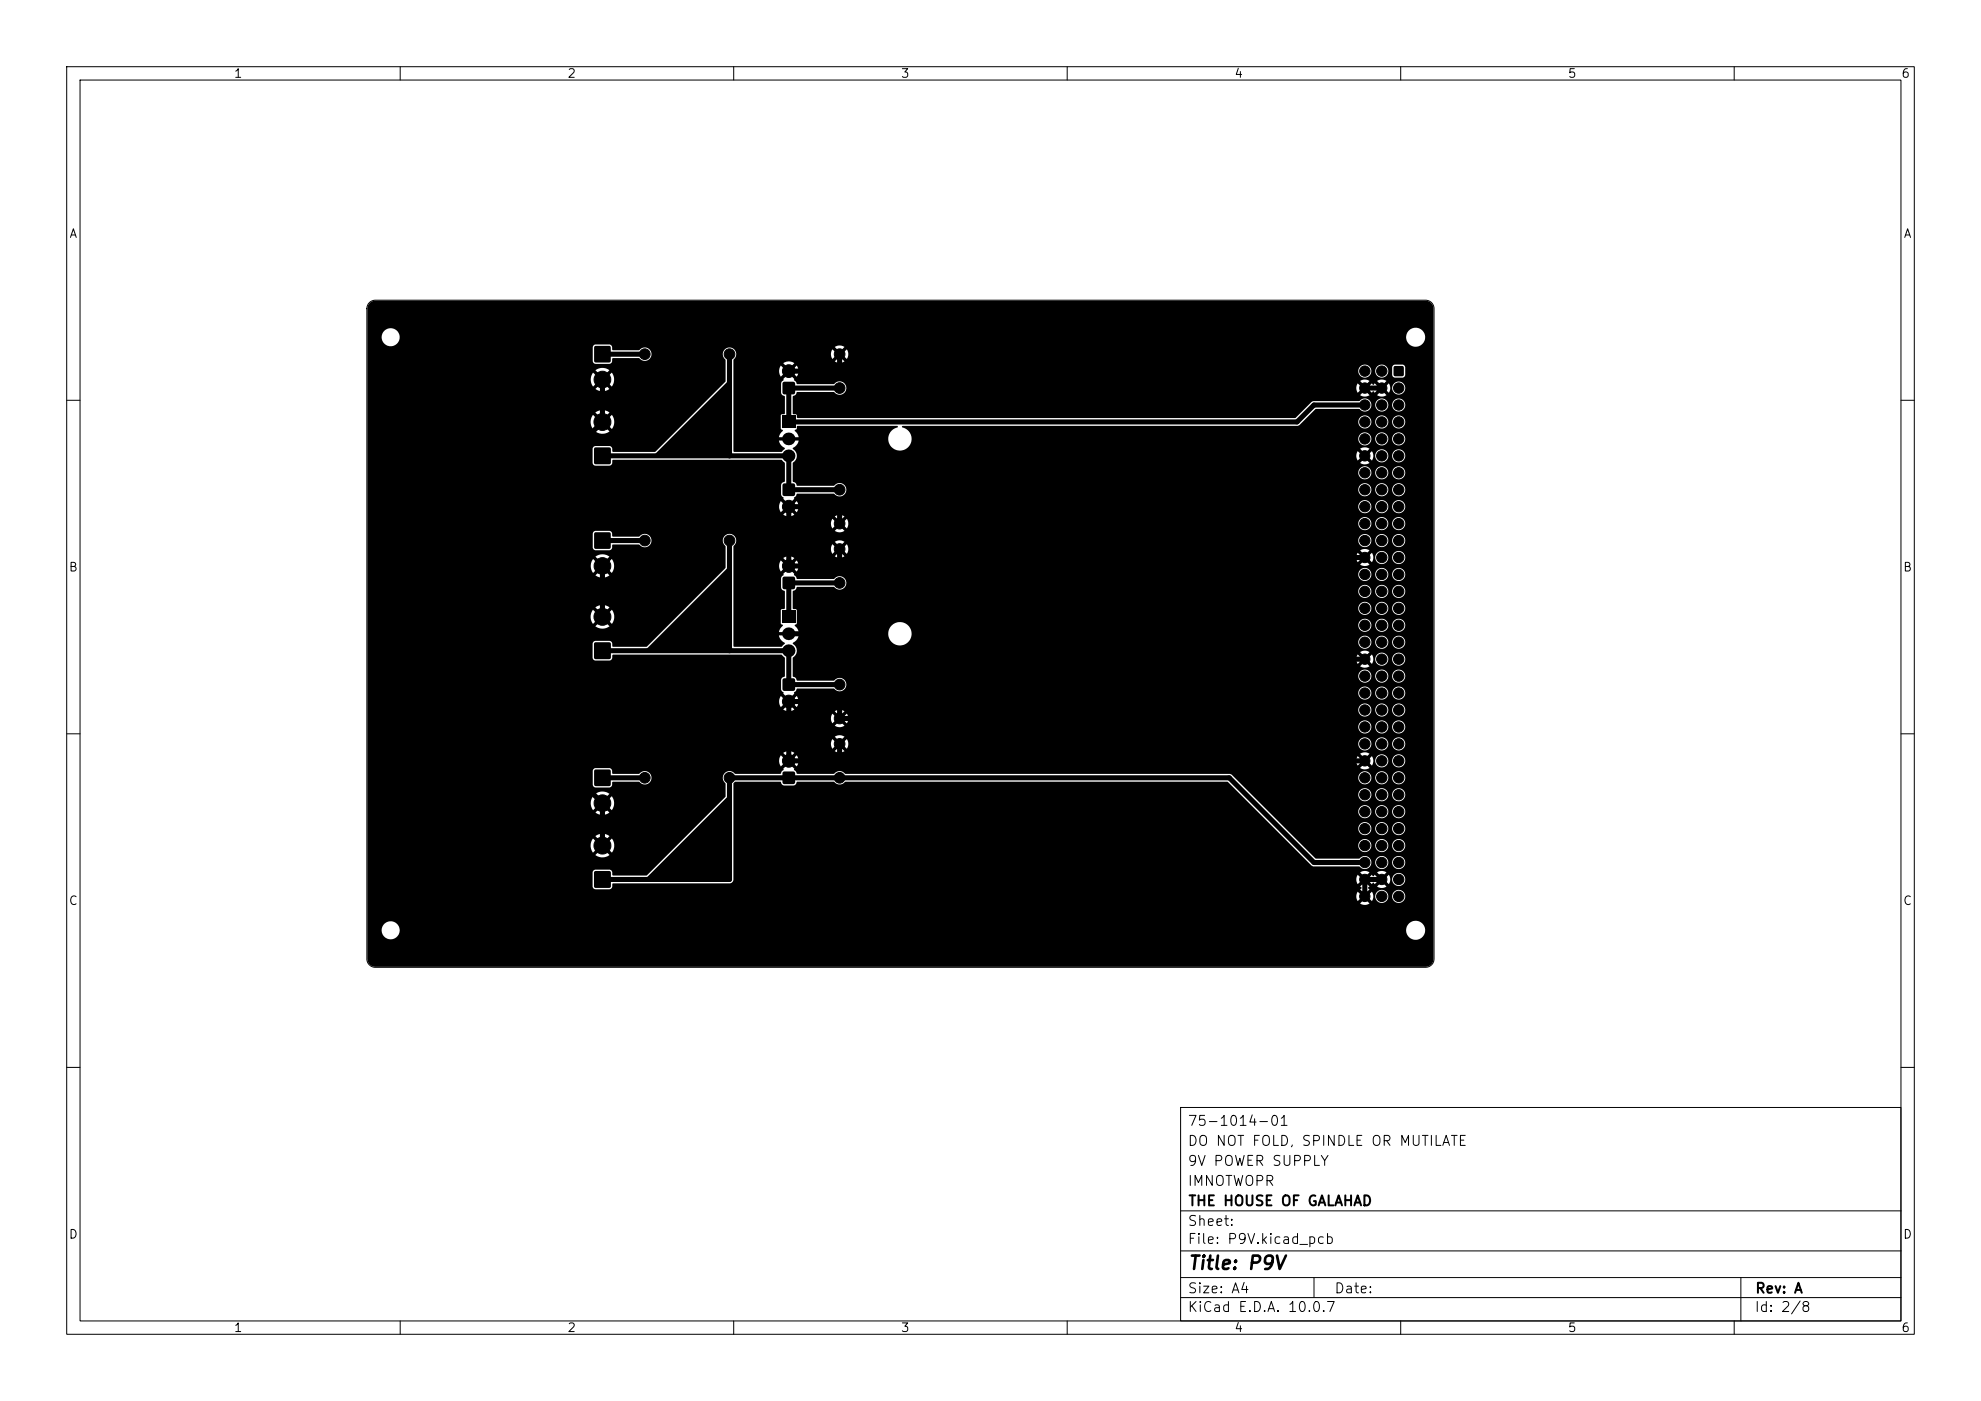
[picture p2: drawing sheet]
<svg xmlns="http://www.w3.org/2000/svg" width="297mm" height="210mm" viewBox="0 0 297 210" stroke-linecap="round" stroke-linejoin="round" font-family="sans-serif">
<defs><g id="words">
<text font-size="2" x="178" y="190.8">Title: P9V</text>
<g font-size="1.5">
<text x="178" y="172.1">DO NOT FOLD, SPINDLE OR MUTILATE</text>
<text x="178" y="169.1">75-1014-01</text>
<text x="178" y="178.1">IMNOTWOPR</text>
<text x="178" y="175.1">9V POWER SUPPLY</text>
<text x="178" y="184.1">Sheet:</text>
<text x="178" y="181.1">THE HOUSE OF GALAHAD</text>
<text x="178" y="186.8">File: P9V.kicad_pcb</text>
<text x="178" y="197">KiCad E.D.A. 10.0.7</text>
<text x="178" y="194.2">Size: A4</text>
<text x="200" y="194.2">Date:</text>
<text x="263" y="197">Id: 2/8</text>
<text x="263" y="194.2">Rev: A</text>
</g>
<g font-size="1.3">
<text x="35" y="12">1</text>
<text x="85" y="12">2</text>
<text x="135" y="12">3</text>
<text x="185" y="12">4</text>
<text x="235" y="12">5</text>
<text x="285" y="12">6</text>
<text x="10.3" y="36">A</text>
<text x="285.3" y="36">A</text>
<text x="10.2" y="86">B</text>
<text x="285.2" y="86">B</text>
<text x="10.2" y="136">C</text>
<text x="285.2" y="136">C</text>
<text x="10.2" y="186">D</text>
<text x="285.2" y="186">D</text>
<text x="35" y="200">1</text>
<text x="85" y="200">2</text>
<text x="135" y="200">3</text>
<text x="185" y="200">4</text>
<text x="235" y="200">5</text>
<text x="285" y="200">6</text>
</g>
</g></defs>
<g fill="none" stroke="#000" stroke-width=".15">
<path d="M10 10h277v190h-277zM12 12h273v186h-273zM60 10v2M110 10v2M160 10v2M210 10v2M260 10v2M55.4 45.4l.3-.3 .6-.1h157.4a1.27 1.27 0 0 1 1.3 1.3v97.4a1.27 1.27 0 0 1-1.3 1.3h-157.4a1.27 1.27 0 0 1-1.3-1.3v-97.4l.1-.6zM10 60h2M285 60h2M10 110h2M285 110h2"/>
<path d="M10 160h2M177 166h108v32h-108zM285 160h2M60 198v2M110 198v2M160 198v2M177 194.5h108M177 191.5h108M177 187.5h108M177 181.5h108M197 191.5v3M210 198v2"/>
<path d="M260 198v2M261 191.5v6.5"/>
</g>
<g fill="#000">
<path d="M89.1 51.9h2.4v2.4h-2.4zM98.2 68.1l11-11h.1l.1 11.2h-11.2h-.1zM117.4 57.3l.2-.1 1.5 .1 .1 .2v1.5l-.3 .1h-1.5l-.1-.3zM209 54.9h1.4v1.4h-1.4zM55.4 45.4l.5-.3h.4h157.4h.4l.5 .3 .2 .3 .1 .6v97.4l-.1 .6-.5 .5-.6 .1h-157.6l-.7-.3-.3-.7v-4.6h2.1v.3a1.35 1.35 0 0 0 1.5 1.2 1.35 1.35 0 0 0 1.2-1.5h150.9v.3a1.43 1.43 0 0 0 2.2 1.1 1.43 1.43 0 0 0 0-2.5 1.43 1.43 0 0 0-2.2 1.1h-150.9v-.2a1.34 1.34 0 0 0-1.2-1 1.35 1.35 0 0 0-1.5 1.2h-2.1v-8.5h33.7v2.1l.3 .3 .1 .1h2.2l.3-.2 .1-.6 .1-.1h17.5l.4-.2 .2-.5h93.3l.3 .8 .5-.4 .3 .3-.5 .5 .2 .2-.2 .2 .5 .6-.3 .2-.6-.4a1.27 1.27 0 0 0 .1 1.4l.4-.5h.2l.2 .3-.4 .6a1.27 1.27 0 0 0 1.3-.1l-.4-.4v-.2l.3-.2 .5 .5 .2-.8h.3v.2a.98 .98 0 0 0 1.1 .8 .98 .98 0 0 0 .8-1h.6v.2a.98 .98 0 0 0 1.5 .7 .98 .98 0 0 0 0-1.7 .98 .98 0 0 0-1.5 .8h-.6v-.2a.98 .98 0 0 0-1-.7 .98 .98 0 0 0-.9 .9h-.3l-.2-.6-.5 .4-.3-.2 .4-.6-.2-.2 .2-.2-.5-.6 .4-.2 .5 .4 .2-.2 .2 .2 .6-.4 .2 .3-.4 .5a1.27 1.27 0 0 0 1.4 0l-.5-.5v-.1l.3-.2 .5 .4 .2-.8h.3v.2a.98 .98 0 0 0 1.5 .8 .98 .98 0 0 0 0-1.7 .98 .98 0 0 0-1.5 .7h-.3l-.2-.6-.5 .5-.3-.2 .5-.6a1.26 1.26 0 0 0-1.4 0l.4 .5-.2 .3-.6-.5-.2 .3-.2-.3-.6 .5-.3-.3 .5-.6a1.27 1.27 0 0 0-1.4 .1l.5 .6-.3 .2-.5-.5-.3 .6h-93.3v-14.3l.3-.2h6.7l.2 .4 .3 .1h1.5a.63 .63 0 0 0 .5-.5h5.5a1.13 1.13 0 0 0 1.8 0h57.2l12.6 12.6 .3 .1h6.9a1.01 1.01 0 0 0 1.1 .3 1.01 1.01 0 0 0 .7-1h.6v.2a.98 .98 0 0 0 1.1 .9 .98 .98 0 0 0 .8-1.1h.6v.2a.98 .98 0 0 0 1.5 .7 .98 .98 0 0 0 0-1.6 .98 .98 0 0 0-1.5 .7h-.6v-.2a.98 .98 0 0 0-1-.7 .98 .98 0 0 0-.9 .9h-.6v-.2a1.04 1.04 0 0 0-1.8-.3h-6.5l-2.1-2h8.4a.98 .98 0 0 0 1 1 .98 .98 0 0 0 1-1h.6v.1a.98 .98 0 0 0 1.1 .9 .98 .98 0 0 0 .8-1h.6v.1a.98 .98 0 0 0 1.5 .8 .98 .98 0 0 0 0-1.7 .98 .98 0 0 0-1.5 .8l-.6-.1a.98 .98 0 0 0-1-.8 .98 .98 0 0 0-.9 .9l-.6-.1a.98 .98 0 0 0-1-.8 .98 .98 0 0 0-1 .9h-8.4l-2.5-2.6h10.9a.98 .98 0 0 0 1 1.1 .98 .98 0 0 0 1-1.1h.6v.2a.98 .98 0 0 0 1.1 .9 .98 .98 0 0 0 .8-1.1h.6v.2a.98 .98 0 0 0 1.5 .7 .98 .98 0 0 0 0-1.6 .98 .98 0 0 0-1.5 .7h-.6v-.2a.98 .98 0 0 0-1-.7 .98 .98 0 0 0-.9 .9h-.6v-.2a.98 .98 0 0 0-1.1-.7 .98 .98 0 0 0-.9 .9h-10.9l-2.6-2.5h13.5a.98 .98 0 0 0 1 1.1 .98 .98 0 0 0 1-1.1h.6v.2a.98 .98 0 0 0 1.1 .8 .98 .98 0 0 0 .8-1h.6v.2a.98 .98 0 0 0 1.5 .7 .98 .98 0 0 0 0-1.7 .98 .98 0 0 0-1.5 .8h-.6v-.2a.98 .98 0 0 0-1-.7 .98 .98 0 0 0-.9 .9h-.6v-.2a.98 .98 0 0 0-1.1-.7 .98 .98 0 0 0-.9 .9h-13.5l-2.5-2.6h16v.2a.98 .98 0 0 0 1.1 .9 .98 .98 0 0 0 .9-1.1h.6v.2a.98 .98 0 0 0 1.1 .9 .98 .98 0 0 0 .8-1.1h.6v.2a.98 .98 0 0 0 1.5 .8 .98 .98 0 0 0 0-1.7 .98 .98 0 0 0-1.5 .7h-.6a.98 .98 0 0 0-1-.9 .98 .98 0 0 0-.9 .9h-.6a.98 .98 0 0 0-1-.9 .98 .98 0 0 0-1 .9h-16l-2.6-2.5h18.6v.2a.98 .98 0 0 0 1.1 .9 .98 .98 0 0 0 .9-1.1h.6v.2a.98 .98 0 0 0 1.1 .9 .98 .98 0 0 0 .8-1.1h.6v.2a.98 .98 0 0 0 1.5 .7 .98 .98 0 0 0 0-1.6 .98 .98 0 0 0-1.5 .7h-.6a.98 .98 0 0 0-.9-.9 .98 .98 0 0 0-1 .9h-.6a.98 .98 0 0 0-1-.9 .98 .98 0 0 0-1 .9h-18.6l-.3-.4-.3-.1h-57.7a1.13 1.13 0 0 0-1.7 0h-5.5l-.5-.6 .1-.2-.7-.7 .4-.3 .6 .7 .3-.5v-.5h83.6l.3 .9 .5-.5 .3 .2-.5 .6a1.26 1.26 0 0 0 1.4 0l-.4-.4v-.2l.3-.2 .5 .5 .2-.8h.3v.1a.98 .98 0 0 0 1.1 .9 .98 .98 0 0 0 .8-1h.6v.1a.98 .98 0 0 0 1.5 .8 .98 .98 0 0 0 0-1.7 .98 .98 0 0 0-1.5 .8h-.6v-.1a.98 .98 0 0 0-1-.8 .98 .98 0 0 0-.9 .9h-.3l-.2-.7-.5 .5-.3-.2 .4-.6a1.26 1.26 0 0 0-1.4 0l.5 .6-.3 .2-.5-.5-.3 .6h-83.6l-.3-.7-.6 .7-.3-.3v-.1l.6-.6-.5-.3h-.7l-.5 .3 .7 .6-.3 .4-.1-.1-.6-.6a1.45 1.45 0 0 0 0 1.7l.7-.7 .3 .3v.1l-.7 .6 .1 .2-.5 .6h-6.8a1.05 1.05 0 0 0-1.6-.1 1.05 1.05 0 0 0 .2 1.6l-.1 2-11.8 11.7h-5l-.1-.1-.1-.5-.3-.2h-2.2l-.2 .1-.2 .3h-33.7v-4.2h33.4l.1 .7 .3 .5 .8-.7 .3 .2-.7 .9 .4 .2a1.76 1.76 0 0 0 1.7-.2l-.7-.7v-.2l.2-.2h.1l.7 .7a1.76 1.76 0 0 0 0-2.1l-.7 .7h-.2l-.2-.3 .8-.8h-.1a1.76 1.76 0 0 0-2 0l.7 .9-.3 .2-.8-.7-.4 .9h-33.4v-6.3h33.5l.1 .7 .2 .4 .9-.8 .3 .3v.1l-.8 .8a1.74 1.74 0 0 0 2.1 0l-.8-.8v-.2l.3-.2 .8 .8h.1a1.74 1.74 0 0 0-.1-2l-.8 .7h-.2l-.1-.3 .8-.8-.1-.1a1.74 1.74 0 0 0-2 .1l.8 .9-.2 .3h-.2l-.8-.8-.3 .9h-33.5v-4.8h33.8v2.2l.1 .2 .2 .1h2.2l.3-.2 .1-.5 .1-.1h3.9a1.04 1.04 0 0 0 1.5 .1 1.04 1.04 0 0 0 0-1.5 1.04 1.04 0 0 0-1.5 .2h-3.9l-.1-.1-.1-.5-.3-.3h-2.2l-.2 .2-.1 .2h-33.8v-4.1h69.5l.2 .8 .6-.5 .3 .2v.1l-.5 .6a1.29 1.29 0 0 0 1.4 0l-.6-.7 .3-.2 .7 .5 .2-.8h76.4v.2a.98 .98 0 0 0 1.1 .9 .98 .98 0 0 0 .9-1.1h.6v.2a.98 .98 0 0 0 1.1 .9 .98 .98 0 0 0 .8-1.1h.6v.2a.98 .98 0 0 0 1.5 .7 .98 .98 0 0 0 0-1.6 .98 .98 0 0 0-1.5 .7h-.6a.98 .98 0 0 0-.9-.9 .98 .98 0 0 0-1 .9h-.6a.98 .98 0 0 0-1-.9 .98 .98 0 0 0-1 .9h-76.4l-.2-.6-.7 .6-.3-.4 .6-.6a1.29 1.29 0 0 0-1.4 0l.5 .6-.2 .3-.7-.5-.2 .6h-69.5v-3.8h69.5l.2 .8 .6-.6 .3 .3-.5 .7a1.29 1.29 0 0 0 1.2 .1h77.2v.2a.98 .98 0 0 0 1.1 .8 .98 .98 0 0 0 .9-1h.6v.2a.98 .98 0 0 0 1.1 .8 .98 .98 0 0 0 .8-1h.6v.2a.98 .98 0 0 0 1.5 .7 .98 .98 0 0 0 0-1.7 .98 .98 0 0 0-1.5 .8h-.6v-.2a.98 .98 0 0 0-1-.7 .98 .98 0 0 0-.9 .9h-.6v-.2a.98 .98 0 0 0-1.1-.7 .98 .98 0 0 0-.9 .9h-77.2l.2-.1-.6-.7 .3-.3 .7 .6a1.28 1.28 0 0 0 0-1.4l-.7 .5-.3-.3 .6-.6-.4-.2h-.6l-.4 .2 .5 .6v.2l-.3 .1-.6-.5-.2 .6h-69.5v-11.1h33.7v2.1l.3 .4h.1h2.2l.3-.2 .1-.6 .1-.1h25.2l.6 .5v2.7l-.5 .3-.1 .3v1.5l.4 .4-.1 .2 .7 .7-.3 .3-.7-.7a1.43 1.43 0 0 0 0 1.7l.6-.6h.2l.2 .3-.7 .6 .1 .1a1.44 1.44 0 0 0 1.6-.1h84.5a.98 .98 0 0 0 1 1.1 .98 .98 0 0 0 1-1.1h.6v.2a.98 .98 0 0 0 1.1 .9 .98 .98 0 0 0 .8-1.1h.6v.2a.98 .98 0 0 0 1.5 .8 .98 .98 0 0 0 0-1.7 .98 .98 0 0 0-1.5 .7h-.6v-.2a.98 .98 0 0 0-1-.6 .98 .98 0 0 0-.9 .8h-.6v-.2a.98 .98 0 0 0-1.1-.6 .98 .98 0 0 0-.9 .8h-84.5l-.7-.7 .4-.3 .6 .7a1.43 1.43 0 0 0 0-1.7l-.6 .7-.3-.3v-.1l.6-.6-.1-.2h84.6v.2a.98 .98 0 0 0 1.1 .9 .98 .98 0 0 0 .9-1.1h.6v.2a.98 .98 0 0 0 1.1 .9 .98 .98 0 0 0 .8-1.1h.6v.2a.98 .98 0 0 0 1.5 .7 .98 .98 0 0 0 0-1.6 .98 .98 0 0 0-1.5 .7h-.6a.98 .98 0 0 0-1-.9 .98 .98 0 0 0-.9 .9h-.6a.98 .98 0 0 0-1-.9 .98 .98 0 0 0-1 .9h-84.6l.5-.6h5.5a1.04 1.04 0 0 0 1.5 .2 1.04 1.04 0 0 0 0-1.6 1.04 1.04 0 0 0-1.5 .2h-5.4l-.3-.4-.4-.2-.1-.1h84.8v.1a.98 .98 0 0 0 1.1 .9 .98 .98 0 0 0 .9-1h.6v.1a.98 .98 0 0 0 1.1 .9 .98 .98 0 0 0 .8-1h.6v.1a.98 .98 0 0 0 1.5 .8 .98 .98 0 0 0 0-1.7 .98 .98 0 0 0-1.5 .8h-.6v-.2a.98 .98 0 0 0-1-.7 .98 .98 0 0 0-.9 .9h-.6v-.2a.98 .98 0 0 0-1.1-.7 .98 .98 0 0 0-.9 .9h-84.8v-2.6h84.5l.3 .8 .5-.5 .3 .3-.4 .6a1.27 1.27 0 0 0 1.3 0l-.4-.5v-.2l.3-.2 .5 .5 .2-.8h.3v.2a.98 .98 0 0 0 1.1 .9 .98 .98 0 0 0 .8-1.1h.6v.2a.98 .98 0 0 0 1.5 .7 .98 .98 0 0 0 0-1.6 .98 .98 0 0 0-1.5 .7h-.6v-.2a.98 .98 0 0 0-1-.7 .98 .98 0 0 0-.9 .9h-.3l-.2-.6-.5 .5-.3-.3 .4-.6a1.26 1.26 0 0 0-1.4 0l.5 .6-.3 .3-.5-.5-.3 .6h-84.5v-.1a1.25 1.25 0 0 0 0-2.1l.1-.2a1.47 1.47 0 0 0 .8-1l-.8-.1-.1-.3h14.4a1.75 1.75 0 0 0 1 1.7 1.75 1.75 0 0 0 2-.4h67.4v.2a.98 .98 0 0 0 1.1 .8 .98 .98 0 0 0 .9-1h.6v.2a.98 .98 0 0 0 1.1 .8 .98 .98 0 0 0 .8-1h.6v.2a.98 .98 0 0 0 1.5 .7 .98 .98 0 0 0 0-1.7 .98 .98 0 0 0-1.5 .8h-.6a.98 .98 0 0 0-.9-.9 .98 .98 0 0 0-1 .9h-.6a.98 .98 0 0 0-1-.9 .98 .98 0 0 0-1 .9h-67.4a1.75 1.75 0 0 0-.2-2.6h67.6v.2a.98 .98 0 0 0 1.1 .9 .98 .98 0 0 0 .9-1.1h.6v.2a.98 .98 0 0 0 1.1 .9 .98 .98 0 0 0 .8-1.1h.6v.2a.98 .98 0 0 0 1.5 .8 .98 .98 0 0 0 0-1.7 .98 .98 0 0 0-1.5 .7h-.6a.98 .98 0 0 0-.9-.9 .98 .98 0 0 0-1 .9h-.6a.98 .98 0 0 0-1-.9 .98 .98 0 0 0-1 .9h-67.6l-.1-.1a1.75 1.75 0 0 0-2.7 1.4h-14.4l.1-.1 .8-.1-.2-.5-.2-.3a.19 .19 0 0 1-.1-.2 .19 .19 0 0 1 .2-.1l.1-2.2-.2-.1h-.4l-.1-.2h84.8a.98 .98 0 0 0 1 1.1 .98 .98 0 0 0 1-1.1h.6v.2a.98 .98 0 0 0 1.1 .9 .98 .98 0 0 0 .8-1.1h.6v.2a.98 .98 0 0 0 1.5 .7 .98 .98 0 0 0 0-1.6 .98 .98 0 0 0-1.5 .7h-.6v-.2a.98 .98 0 0 0-1-.7 .98 .98 0 0 0-.9 .9h-.6v-.2a.98 .98 0 0 0-1.1-.7 .98 .98 0 0 0-.9 .9h-84.8l.1-2.5h84.7a.98 .98 0 0 0 1 1 .98 .98 0 0 0 1-1h.6v.1a.98 .98 0 0 0 1.1 .9 .98 .98 0 0 0 .8-1h.6v.1a.98 .98 0 0 0 1.5 .8 .98 .98 0 0 0 0-1.7 .98 .98 0 0 0-1.5 .8l-.6-.1a.98 .98 0 0 0-.9-.8 .98 .98 0 0 0-1 .9l-.6-.1a.98 .98 0 0 0-1-.8 .98 .98 0 0 0-1 .9l-84.7-.1a.64 .64 0 0 0 .6-.5h5.5a1.04 1.04 0 0 0 1.5 .2 1.04 1.04 0 0 0 0-1.6 1.04 1.04 0 0 0-1.5 .2h-5.4l-.6-.7 .1-.1h84.5a.98 .98 0 0 0 1 1.1 .98 .98 0 0 0 1-1.1h.6v.2a.98 .98 0 0 0 1.1 .9 .98 .98 0 0 0 .8-1.1h.6v.2a.98 .98 0 0 0 1.5 .7 .98 .98 0 0 0 0-1.6 .98 .98 0 0 0-1.5 .7h-.6a.98 .98 0 0 0-.9-.9 .98 .98 0 0 0-1 .9h-.6a.98 .98 0 0 0-1-.9 .98 .98 0 0 0-1 .9h-84.5l-.7-.7 .4-.3 .6 .7 .1-.1a1.46 1.46 0 0 0-.1-1.6l-.7 .7-.3-.4 .7-.6-.5-.3h-.7l-.5 .3 .6 .6v.2l-.3 .1-.6-.6-.3 .5v.7l.3 .5 .7-.7 .3 .3-.7 .7 .1 .2-.3 .2-.1 .3v1.4l.1 .3 .5 .3v2.5l-.1 .1h-.4l-.1 .2v1.9l.1 .2a.14 .14 0 0 1 .2 .1 .14 .14 0 0 1-.1 .2l-.3 .3-.2 .5 .9 .1v.4h-.1l-.8 .1a1.83 1.83 0 0 0 .9 1.1l-.6 .6-7.1-.1v-14.7h14.6l.2 .8 .6-.6 .3 .3v.1l-.5 .6a1.28 1.28 0 0 0 1.2 .1h76.9l.3 .8 .5-.5 .3 .2-.4 .7a1.27 1.27 0 0 0 1.3-.1l-.4-.4v-.2l.3-.2 .5 .5 .2-.8h.3v.2a.98 .98 0 0 0 1.1 .8 .98 .98 0 0 0 .8-1h.6v.2a.98 .98 0 0 0 1.5 .7 .98 .98 0 0 0 0-1.7 .98 .98 0 0 0-1.5 .8l-.6-.1a.98 .98 0 0 0-1-.8 .98 .98 0 0 0-.9 .9h-.3l-.2-.6-.5 .4-.3-.2 .4-.6a1.26 1.26 0 0 0-1.4 0l.5 .6-.3 .2-.5-.4-.3 .6h-76.9l.2-.1-.6-.7 .3-.3 .7 .6a1.28 1.28 0 0 0 0-1.4l-.7 .5-.3-.3 .6-.6-.8-.2-.6 .2 .5 .6-.3 .4-.6-.6-.2 .6h-14.6v-.3l.3-.4 .1-.6h93.2v.2a.98 .98 0 0 0 1.1 .9 .98 .98 0 0 0 .9-1.1h.6v.2a.98 .98 0 0 0 1.1 .9 .98 .98 0 0 0 .8-1.1h.6v.2a.98 .98 0 0 0 1.5 .8 .98 .98 0 0 0 0-1.7 .98 .98 0 0 0-1.5 .7h-.6a.98 .98 0 0 0-.9-.9 .98 .98 0 0 0-1 .9h-.6a.98 .98 0 0 0-1-.9 .98 .98 0 0 0-1 .9h-93.2a1.02 1.02 0 0 0-1.6-.7 1.02 1.02 0 0 0 0 1.7v3.2l-11.9 11.9h-5l-.1-.1-.1-.6-.3-.2h-2.2l-.2 .1-.2 .3h-33.7v-4.2h33.4l.1 .7 .3 .5 .8-.7 .3 .2-.7 .9a1.76 1.76 0 0 0 2.1 0l-.7-.7v-.2l.3-.2 .7 .7 .1-.1a1.76 1.76 0 0 0-.1-2l-.7 .7h-.2l-.2-.3 .8-.8h-.1a1.76 1.76 0 0 0-2 0l.7 .9-.3 .2-.8-.7-.4 .9h-33.4v-7.6h33.5l.1 .7 .2 .5 .9-.8 .3 .2v.1l-.8 .8a1.74 1.74 0 0 0 2.1 0l-.8-.8v-.1l.3-.2 .8 .8 .1-.1a1.74 1.74 0 0 0-.1-2l-.8 .8h-.2l-.1-.4 .8-.8h-.1a1.74 1.74 0 0 0-2 0l.8 .9-.2 .3h-.2l-.8-.8-.3 .9h-33.5v-4.7h33.8v2.1l.1 .3 .2 .1h2.2l.3-.3 .1-.5 .1-.1h3.9a1.04 1.04 0 0 0 1.5 .2 1.04 1.04 0 0 0 0-1.6 1.04 1.04 0 0 0-1.5 .2h-3.9l-.1-.1-.1-.5-.3-.2h-2.2l-.2 .1-.1 .3h-33.8v-1.6h69.5l.2 .8 .6-.6 .3 .3v.1l-.5 .6a1.29 1.29 0 0 0 1.4 0l-.6-.7 .3-.3 .7 .6 .2-.8h76.4v.2a.98 .98 0 0 0 1.1 .9 .98 .98 0 0 0 .9-1.1h.6v.2a.98 .98 0 0 0 1.1 .9 .98 .98 0 0 0 .8-1.1h.6v.2a.98 .98 0 0 0 1.5 .7 .98 .98 0 0 0 0-1.6 .98 .98 0 0 0-1.5 .7h-.6a.98 .98 0 0 0-.9-.9 .98 .98 0 0 0-1 .9h-.6a.98 .98 0 0 0-1-.9 .98 .98 0 0 0-1 .9h-76.4l-.2-.6-.7 .5-.3-.3 .6-.6a1.29 1.29 0 0 0-1.4 0l.5 .6-.2 .3-.7-.5-.2 .6h-69.5v-11.1h33.7v2.1l.3 .3 .1 .1h2.2l.3-.2 .1-.6 .1-.1h25.2l.6 .5v2.7l-.5 .3-.1 .2v1.6l.4 .4-.1 .2 .7 .7-.3 .3-.7-.7a1.43 1.43 0 0 0 0 1.7l.6-.6h.2l.2 .2-.7 .7 .1 .1a1.44 1.44 0 0 0 1.6-.1l-.7-.7 .4-.3 .6 .7 .3-.5v-.4h83.9a.98 .98 0 0 0 1 1 .98 .98 0 0 0 1-1h.6v.1a.98 .98 0 0 0 1.1 .9 .98 .98 0 0 0 .8-1h.6v.1a.98 .98 0 0 0 1.5 .8 .98 .98 0 0 0 0-1.7 .98 .98 0 0 0-1.5 .8h-.6v-.1a.98 .98 0 0 0-1-.8 .98 .98 0 0 0-.9 .9h-.6v-.1a.98 .98 0 0 0-1-.8 .98 .98 0 0 0-1 .9h-83.9l-.3-.8-.6 .7-.3-.3v-.1l.6-.6-.1-.2 .5-.6h5.5a1.04 1.04 0 0 0 1.2 .4 1.04 1.04 0 0 0 .7-1.1h76.7v.2a.98 .98 0 0 0 1.1 .9 .98 .98 0 0 0 .9-1.1h.6v.2a.98 .98 0 0 0 1.1 .9 .98 .98 0 0 0 .8-1.1h.6v.2a.98 .98 0 0 0 1.5 .7 .98 .98 0 0 0 0-1.6 .98 .98 0 0 0-1.5 .7h-.6a.98 .98 0 0 0-.9-.9 .98 .98 0 0 0-1 .9h-.6a.98 .98 0 0 0-1-.9 .98 .98 0 0 0-1 .9h-76.7a1.07 1.07 0 0 0-.8-.8 1.07 1.07 0 0 0-1.1 .3h-5.5l-.2-.4-.5-.3v-1.3h84.8v.2a.98 .98 0 0 0 1.1 .8 .98 .98 0 0 0 .9-1h.6v.2a.98 .98 0 0 0 1.1 .8 .98 .98 0 0 0 .8-1h.6v.2a.98 .98 0 0 0 1.5 .7 .98 .98 0 0 0 0-1.7 .98 .98 0 0 0-1.5 .8h-.6v-.2a.98 .98 0 0 0-1-.7 .98 .98 0 0 0-.9 .9h-.6v-.2a.98 .98 0 0 0-1.1-.7 .98 .98 0 0 0-.9 .9h-84.8v-1.4a1.58 1.58 0 0 0 .7-1.2h83.8l.3 .8 .5-.4 .3 .2-.4 .6a1.27 1.27 0 0 0 1.3 0l-.4-.5v-.1l.3-.2 .5 .4 .2-.8h.3v.2a.98 .98 0 0 0 1.1 .9 .98 .98 0 0 0 .8-1.1h.6v.2a.98 .98 0 0 0 1.5 .8 .98 .98 0 0 0 0-1.7 .98 .98 0 0 0-1.5 .7h-.6v-.2a.98 .98 0 0 0-1-.6 .98 .98 0 0 0-.9 .8h-.3l-.2-.6-.5 .5-.3-.2 .4-.6a1.26 1.26 0 0 0-1.4 0l.5 .6-.3 .2-.5-.5-.3 .6h-83.8l-.2-.5-.5-.4 .1-.2a1.47 1.47 0 0 0 .8-1.1h-.9v-.4l.9-.1-.2-.5-.2-.3a.19 .19 0 0 1-.1-.2 .19 .19 0 0 1 .2-.2l.1-.4 .1-.1h14.9l.1 .2a1.77 1.77 0 0 0-1.5 2 1.77 1.77 0 0 0 1.9 1.5 1.77 1.77 0 0 0 1.7-1.8h66.9v.2a.98 .98 0 0 0 1.1 .9 .98 .98 0 0 0 .9-1.1h.6v.2a.98 .98 0 0 0 1.1 .9 .98 .98 0 0 0 .8-1.1h.6v.2a.98 .98 0 0 0 1.5 .7 .98 .98 0 0 0 0-1.6 .98 .98 0 0 0-1.5 .7h-.6a.98 .98 0 0 0-.9-.9 .98 .98 0 0 0-1 .9h-.6a.98 .98 0 0 0-1-.9 .98 .98 0 0 0-1 .9h-66.9a1.89 1.89 0 0 0-1.5-1.7l.1-.2h59.2l.3-.1 .6-.5h8.2a.98 .98 0 0 0 1 1 .98 .98 0 0 0 1-1h.6v.1a.98 .98 0 0 0 1.1 .9 .98 .98 0 0 0 .8-1h.6v.1a.98 .98 0 0 0 1.5 .8 .98 .98 0 0 0 0-1.7 .98 .98 0 0 0-1.5 .8l-.6-.1a.98 .98 0 0 0-1-.8 .98 .98 0 0 0-.9 .9l-.6-.1a.98 .98 0 0 0-1-.8 .98 .98 0 0 0-1 .9h-8.2l1.9-1.9h6.5a1.03 1.03 0 0 0 1.1 .3 1.03 1.03 0 0 0 .7-1h.6v.2a.98 .98 0 0 0 1.1 .9 .98 .98 0 0 0 .8-1.1h.6v.2a.98 .98 0 0 0 1.5 .7 .98 .98 0 0 0 0-1.6 .98 .98 0 0 0-1.5 .7h-.6v-.2a.98 .98 0 0 0-1-.7 .98 .98 0 0 0-.9 .9h-.6v-.2a1.04 1.04 0 0 0-1.8-.3h-6.9l-.3 .1-2.4 2.5h-74.6l-.1-.1-.1-.4-.6-.2v-2.6a.92 .92 0 0 0 .7-.6h5.5a1.06 1.06 0 0 0 1.2 .3 1.06 1.06 0 0 0 .7-1h76.4l.3 .8 .5-.5 .3 .2-.5 .6a1.26 1.26 0 0 0 1.4 0l-.5-.5 .3-.3 .6 .5 .2-.3 .2 .3 .6-.5 .2 .3-.4 .6a1.27 1.27 0 0 0 1.4-.1l-.5-.4v-.2l.3-.2 .5 .5 .2-.8h.3v.2a.98 .98 0 0 0 1.5 .7 .98 .98 0 0 0 0-1.7 .98 .98 0 0 0-1.5 .8h-.3l-.2-.6-.5 .4-.3-.2 .5-.6a1.26 1.26 0 0 0-1.4 0l.4 .5-.2 .3-.6-.4-.2 .2-.2-.2-.6 .4-.3-.3 .5-.5a1.27 1.27 0 0 0-1.4 0l.5 .6-.3 .2-.5-.4-.3 .6h-76.4a1.06 1.06 0 0 0-.8-.9 1.06 1.06 0 0 0-1.1 .4h-5.5l-.5-.6 .1-.2-.7-.7 .4-.3 .6 .7 .3-.5v-.5h83.9v.2a.98 .98 0 0 0 1.1 .9 .98 .98 0 0 0 .9-1.1h.6v.2a.98 .98 0 0 0 1.3 .8 .98 .98 0 0 0 .4-1.4h.8v1.1l.3 .4h1.3l.3-.2 .1-1.4-.3-.3h-1.3l-.2 .1-.2 .3h-.8a.98 .98 0 0 0-1-.4 .98 .98 0 0 0-.7 .8h-.6a.98 .98 0 0 0-1-.9 .98 .98 0 0 0-1 .9h-83.9l-.3-.7-.6 .6-.3-.2v-.1l.6-.7-.5-.2h-.7l-.5 .2 .7 .7-.3 .3h-.1l-.6-.6a1.45 1.45 0 0 0 0 1.7l.7-.7 .3 .3v.1l-.7 .6 .1 .2-.3 .2-.1 .3v1.4l.1 .3 .5 .3v2.5l-.1 .1h-.4l-.1 .2v1.9l.1 .2a.14 .14 0 0 1 .2 .1 .14 .14 0 0 1-.1 .2l-.3 .3-.2 .5 .9 .1v.4h-.1h-.8v.1a1.83 1.83 0 0 0 .9 1.1l-.6 .5h-7.1v-13.8a1.01 1.01 0 0 0 .4-.9h14.2l.2 .8 .6-.6 .3 .3-.5 .7a1.3 1.3 0 0 0 1.4 0l-.5-.6v-.2l.2-.2 .7 .6a1.29 1.29 0 0 0 0-1.4l-.6 .5h-.2l-.1-.3 .5-.6a1.29 1.29 0 0 0-1.4 0l.5 .6-.2 .3-.7-.5-.2 .6h-14.2a1.03 1.03 0 0 0-1.6-.7 1.03 1.03 0 0 0 0 1.7v3.2l-10.6 10.5h-6.3l-.1-.1-.1-.5-.3-.2h-2.2l-.2 .1-.2 .3h-33.7v-4.2h33.4l.1 .7 .3 .5 .8-.7 .3 .2-.7 .9 .4 .2a1.76 1.76 0 0 0 1.7-.2l-.7-.7v-.2l.2-.2h.1l.7 .7a1.76 1.76 0 0 0 0-2.1l-.7 .7h-.2l-.2-.3 .8-.8h-.1a1.76 1.76 0 0 0-2 0l.7 .9-.3 .2-.8-.7-.4 .9h-33.4v-6.3h33.5l.1 .7 .2 .4 .9-.8 .3 .3v.1l-.8 .8a1.74 1.74 0 0 0 2.1 0l-.8-.8v-.2l.3-.2 .8 .8h.1a1.74 1.74 0 0 0-.1-2l-.8 .7h-.2l-.1-.3 .8-.8-.1-.1a1.74 1.74 0 0 0-2 .1l.8 .9-.2 .3h-.2l-.8-.8-.3 .9h-33.5v-4.8h33.8v2.2l.1 .2 .2 .1h2.2l.3-.2 .1-.5 .1-.1h3.9a1.04 1.04 0 0 0 1.6 .1 1.04 1.04 0 0 0-.1-1.5 1.04 1.04 0 0 0-1.5 .2h-3.9l-.1-.1-.1-.5-.3-.3h-2.2l-.2 .2-.1 .2h-33.8v-1.6h2.1v.3a1.35 1.35 0 0 0 1.5 1.2 1.35 1.35 0 0 0 1.2-1.5h150.9v.3a1.43 1.43 0 0 0 2.2 1.1 1.43 1.43 0 0 0 0-2.5 1.43 1.43 0 0 0-2.2 1.1h-150.9v-.2a1.34 1.34 0 0 0-1.2-1 1.35 1.35 0 0 0-1.5 1.2h-2.1v-4.1l.1-.6zM89.1 67.1h2.4v2.4h-2.4zM89.1 79.9h2.4v2.3h-2.4zM117.3 62.3h2v1.9h-2zM117.4 72.6l.2-.1h1.5l.1 .3v1.4l-.3 .2-1.5-.1-.1-.2zM89.1 96.3h2.4v2.4h-2.4zM96.9 97.3l12.3-12.2h.1l.1 12.4h-12.4h-.1zM117.3 91.5h2v1.9h-2z"/>
<path d="M117.4 86.5l1.5-.1 .3 .2v1.4l-.1 .3h-1.5l-.2-.1-.1-1.5zM89.1 115.4h2.4v2.4h-2.4zM96.9 131.6l12.3-12.3 .1 .1 .1 12.4h-12.4h-.1zM117.4 115.8l.2-.2 1.5 .1 .1 .2v1.5l-.3 .1h-1.5l-.1-.3zM117.4 101.8l.2-.1h1.5l.1 .3v1.4l-.3 .2-1.5-.1-.1-.2zM89.1 130.6h2.4v2.4h-2.4z"/>
</g>
<g fill="#000" stroke="#000" stroke-width=".15">
<circle cx="90.3" cy="56.9" r="1.25"/>
<circle cx="96.7" cy="53.1" r=".8"/>
<circle cx="109.4" cy="53.1" r=".8"/>
<circle cx="118.3" cy="55.6" r=".95"/>
<circle cx="125.9" cy="58.2" r=".8"/>
<circle cx="125.9" cy="53.1" r=".8"/>
<circle cx="204.6" cy="58.2" r=".77"/>
<circle cx="204.6" cy="55.6" r=".77"/>
<circle cx="207.2" cy="55.6" r=".77"/>
<circle cx="207.2" cy="58.2" r=".77"/>
<circle cx="209.7" cy="58.2" r=".77"/>
<circle cx="90.3" cy="63.2" r="1.27"/>
<circle cx="118.3" cy="75.9" r=".95"/>
<circle cx="125.9" cy="73.4" r=".8"/>
<circle cx="125.9" cy="78.5" r=".8"/>
<circle cx="204.6" cy="68.3" r=".77"/>
<circle cx="204.6" cy="60.7" r=".77"/>
<circle cx="204.6" cy="65.8" r=".77"/>
<circle cx="204.6" cy="63.2" r=".77"/>
<circle cx="204.6" cy="73.4" r=".77"/>
<circle cx="204.6" cy="75.9" r=".77"/>
<circle cx="204.6" cy="70.9" r=".77"/>
<circle cx="204.6" cy="78.5" r=".77"/>
<circle cx="207.2" cy="70.9" r=".77"/>
<circle cx="207.2" cy="73.4" r=".77"/>
<circle cx="207.2" cy="60.7" r=".77"/>
<circle cx="207.2" cy="63.2" r=".77"/>
<circle cx="207.2" cy="65.8" r=".77"/>
<circle cx="207.2" cy="68.3" r=".77"/>
<circle cx="207.2" cy="75.9" r=".77"/>
<circle cx="207.2" cy="78.5" r=".77"/>
<circle cx="209.7" cy="68.3" r=".77"/>
<circle cx="209.7" cy="63.2" r=".77"/>
<circle cx="209.7" cy="70.9" r=".77"/>
<circle cx="209.7" cy="60.7" r=".77"/>
<circle cx="209.7" cy="65.8" r=".77"/>
<circle cx="209.7" cy="73.4" r=".77"/>
<circle cx="209.7" cy="75.9" r=".77"/>
<circle cx="209.7" cy="78.5" r=".77"/>
<circle cx="90.3" cy="84.8" r="1.25"/>
<circle cx="90.3" cy="92.5" r="1.27"/>
<circle cx="96.7" cy="81" r=".8"/>
<circle cx="109.4" cy="81" r=".8"/>
<circle cx="118.3" cy="84.8" r=".95"/>
<circle cx="125.9" cy="87.4" r=".8"/>
<circle cx="125.9" cy="82.3" r=".8"/>
<circle cx="204.6" cy="83.6" r=".77"/>
<circle cx="204.6" cy="93.7" r=".77"/>
<circle cx="204.6" cy="81" r=".77"/>
<circle cx="204.6" cy="88.6" r=".77"/>
<circle cx="204.6" cy="98.8" r=".77"/>
<circle cx="204.6" cy="86.1" r=".77"/>
<circle cx="204.6" cy="96.3" r=".77"/>
<circle cx="204.6" cy="91.2" r=".77"/>
<circle cx="207.2" cy="81" r=".77"/>
<circle cx="207.2" cy="86.1" r=".77"/>
<circle cx="207.2" cy="88.6" r=".77"/>
<circle cx="207.2" cy="91.2" r=".77"/>
<circle cx="207.2" cy="93.7" r=".77"/>
<circle cx="207.2" cy="96.3" r=".77"/>
<circle cx="207.2" cy="98.8" r=".77"/>
<circle cx="207.2" cy="83.6" r=".77"/>
<circle cx="209.7" cy="81" r=".77"/>
<circle cx="209.7" cy="83.6" r=".77"/>
<circle cx="209.7" cy="93.7" r=".77"/>
<circle cx="209.7" cy="86.1" r=".77"/>
<circle cx="209.7" cy="96.3" r=".77"/>
<circle cx="209.7" cy="88.6" r=".77"/>
<circle cx="209.7" cy="98.8" r=".77"/>
<circle cx="209.7" cy="91.2" r=".77"/>
<circle cx="96.7" cy="116.6" r=".8"/>
<circle cx="109.4" cy="116.6" r=".8"/>
<circle cx="118.3" cy="105.2" r=".95"/>
<circle cx="118.3" cy="114" r=".95"/>
<circle cx="125.9" cy="102.6" r=".8"/>
<circle cx="125.9" cy="107.7" r=".8"/>
<circle cx="125.9" cy="116.6" r=".8"/>
<circle cx="125.9" cy="111.5" r=".8"/>
<circle cx="204.6" cy="106.4" r=".77"/>
<circle cx="204.6" cy="111.5" r=".77"/>
<circle cx="204.6" cy="101.3" r=".77"/>
<circle cx="204.6" cy="116.6" r=".77"/>
<circle cx="204.6" cy="119.1" r=".77"/>
<circle cx="204.6" cy="103.9" r=".77"/>
<circle cx="204.6" cy="109" r=".77"/>
<circle cx="204.6" cy="114" r=".77"/>
<circle cx="207.2" cy="116.6" r=".77"/>
<circle cx="207.2" cy="111.5" r=".77"/>
<circle cx="207.2" cy="103.9" r=".77"/>
<circle cx="207.2" cy="106.4" r=".77"/>
<circle cx="207.2" cy="114" r=".77"/>
<circle cx="207.2" cy="119.1" r=".77"/>
<circle cx="207.2" cy="109" r=".77"/>
<circle cx="207.2" cy="101.3" r=".77"/>
<circle cx="209.7" cy="116.6" r=".77"/>
<circle cx="209.7" cy="101.3" r=".77"/>
<circle cx="209.7" cy="106.4" r=".77"/>
<circle cx="209.7" cy="111.5" r=".77"/>
<circle cx="209.7" cy="114" r=".77"/>
<circle cx="209.7" cy="119.1" r=".77"/>
<circle cx="209.7" cy="103.9" r=".77"/>
<circle cx="209.7" cy="109" r=".77"/>
<circle cx="90.3" cy="120.4" r="1.25"/>
<circle cx="90.3" cy="126.7" r="1.27"/>
<circle cx="204.6" cy="124.2" r=".77"/>
<circle cx="204.6" cy="121.7" r=".77"/>
<circle cx="204.6" cy="129.3" r=".77"/>
<circle cx="204.6" cy="134.4" r=".77"/>
<circle cx="204.6" cy="131.8" r=".77"/>
<circle cx="204.6" cy="126.7" r=".77"/>
<circle cx="207.2" cy="121.7" r=".77"/>
<circle cx="207.2" cy="124.2" r=".77"/>
<circle cx="207.2" cy="129.3" r=".77"/>
<circle cx="207.2" cy="134.4" r=".77"/>
<circle cx="207.2" cy="131.8" r=".77"/>
<circle cx="207.2" cy="126.7" r=".77"/>
<circle cx="209.7" cy="124.2" r=".77"/>
<circle cx="209.7" cy="121.7" r=".77"/>
<circle cx="209.7" cy="134.4" r=".77"/>
<circle cx="209.7" cy="129.3" r=".77"/>
<circle cx="209.7" cy="131.8" r=".77"/>
<circle cx="209.7" cy="126.7" r=".77"/>
</g>
<path d="M118.2 65.8h.1M118.2 68.3h.1M118.2 95h.1M118.2 97.5h.1" fill="none" stroke="#000" stroke-width="1.9"/>
<g fill="none" stroke="#000" stroke-width=".76">
<path d="M90.3 56.9v6.4l-5.1 5v47l5.1 5.1v6.4M90.3 53.1h6.4M109.4 53.1v15.2M125.9 58.2h-7.6v5.1h76.2l2.5-2.6h7.6M125.9 53.1v2.5h-7.6M204.6 58.2h2.6M90.3 68.3h28v4.8M118.3 73.4h7.6M125.9 78.5v-2.5h-7.6v8.8h77.4l1.3-1.2h7.6M85.2 88.7h5.1M90.3 97.5h28v4.8M90.3 84.8v7.7"/>
<path d="M90.3 81h6.4M109.4 81v16.5M118.1 95h11.6l3.8 3.8h71.1M125.9 87.4h-7.6v4.9M125.9 82.3v2.5M85.2 109h33.1M90.3 116.6h6.4M118.3 102.6h7.6M125.9 111.5v2.6h-7.6v-8.9h7.6v2.5h64.7l6.4 6.4h7.6M204.6 129.3h-7.6l-12.7-12.7h-74.9v15.2h-19.1M207.2 131.8h-2.6v2.6"/>
</g>
<use href="#words"/>
</svg>
